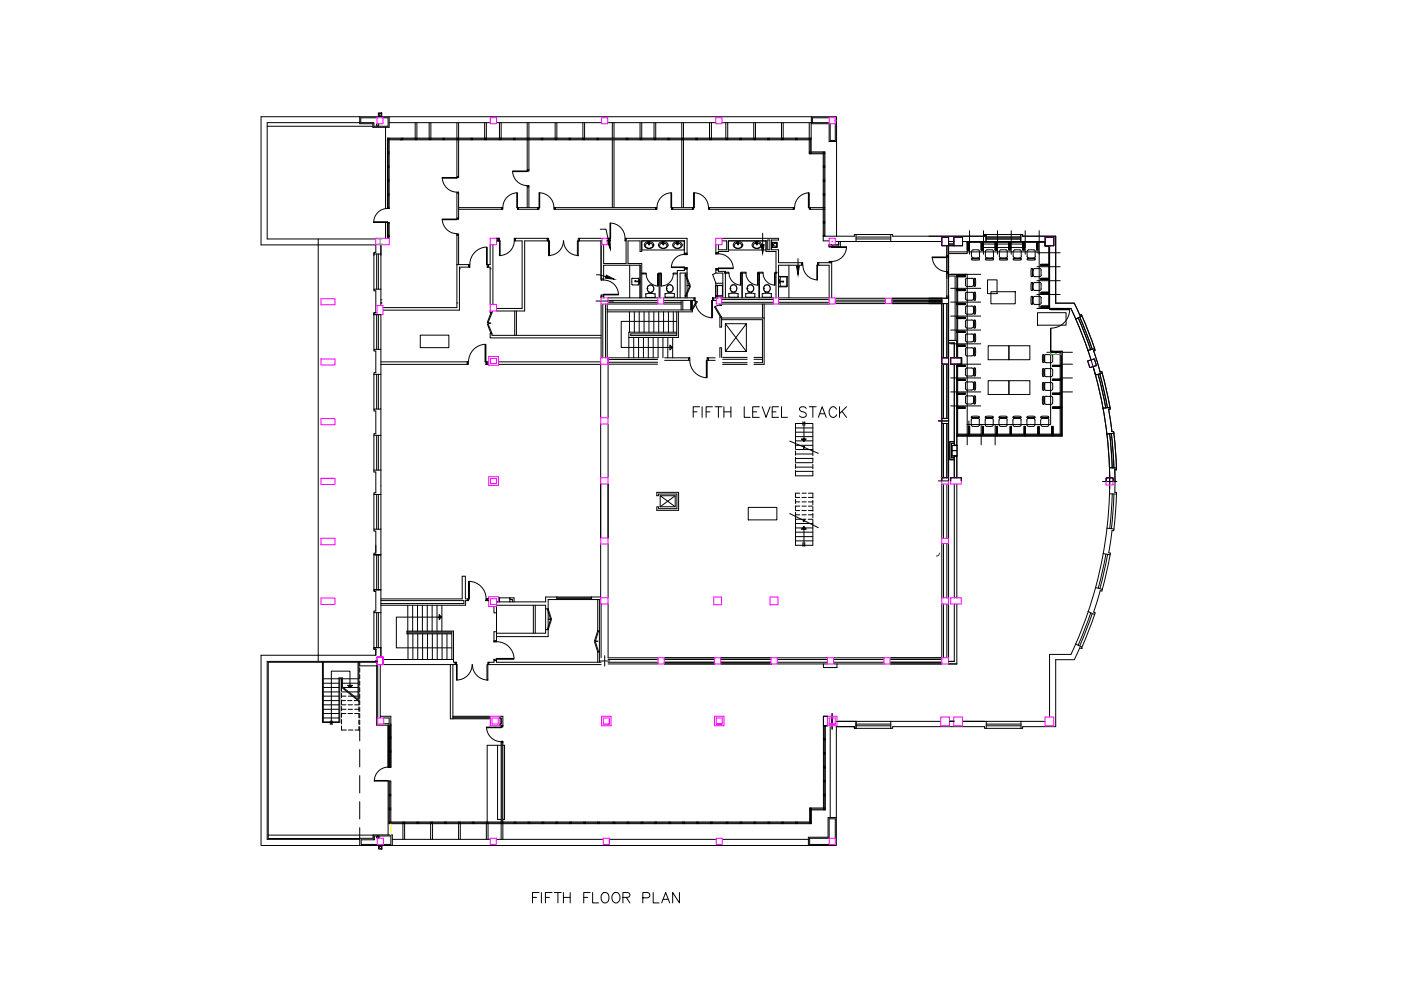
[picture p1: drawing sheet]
<svg xmlns="http://www.w3.org/2000/svg" width="420mm" height="297mm" viewBox="0 0 420 297" stroke-linecap="round" stroke-linejoin="round" font-family="sans-serif">
<!-- layer: 0 -->
<g fill="none" stroke="#000" stroke-width=".3">
<path d="M80.1 37.8h31.7M107.9 35h135.4M107.9 35h-29.6v38.4h34.4v2.2h-.6v.5h2.1M107.9 36.8h-27.8v34.8h32.6M107.9 35v2.1h3.9v1.1h4.9v-3.2M113.1 35.3h-4.9v1.5h3.9v1h4.3v-2.5h-1.5M113.5 33.8h1v1.1h-1zM115.6 38.2v24.3h1.1M116.7 36.8h30.4M124.5 36.8v5.1M125 36.8v5.1M128.7 36.8v5.1"/>
<path d="M129.2 36.8v5.1M137 36.8v16M137.5 36.8v16M145.3 36.8v5.1M145.9 36.8v5.1M148.9 36.8h31.5M149.8 36.8v5.1M150.3 36.8v5.1M158.1 36.8v14.1h.5v-14.1M166.5 36.8v5.1M167 36.8v5.1M174.8 36.8v5.1"/>
<path d="M175.3 36.8v5.1M182.2 36.8h32.5M183.6 36.8v4.6M184.1 36.8v4.6M192 36.8v5.1M192.5 36.8v5.1M196.1 36.8v5.1M196.7 36.8v5.1M204.5 36.8v25.4M205 36.8v25.4M212.8 36.8v5.1M213.4 36.8v5.1"/>
<path d="M216.5 36.8h26.8M217.7 36.8v5.1M218.2 36.8v5.1M226.1 36.8v5.1M226.6 36.8v5.1M234.4 36.8v5.1M234.9 36.8v5.1M242.7 36.8v9.3h4.7M243.3 35h7.6v7.4M243.3 37.1h5.4v5.3h2.2M243.3 35v11.1M248.7 35.3h-5.1v1.5h5.1"/>
<path d="M249 37.1v5h1.5v-5M116.2 41.7h127.1M116.2 41.9h127.1M116.2 58.6h.5M116.2 58.4h.5M116.2 58h.5M116.2 54.2h.5M116.2 54.4h.5M116.2 53.9h.5M116.2 50h.5M116.2 49.7h.5M116.2 50.2h.5"/>
<path d="M116.2 45.8h.5M116.2 45.5h.5M116.2 46.1h.5M116.5 41.4v21.1M116.7 41.4v21.1M120.1 41.9h.1M120.3 41.4v.5M120.6 41.4v.5M120.8 41.4v.5M124.8 41.4v.5M129 41.4v.5M132.6 53.2h4.4v.2h-4.4z"/>
<path d="M132.6 53.4a4.4 4.4 0 0 0 4.5 4.2M132.8 41.4v.5M133.1 41.4v.5M133.3 41.4v.5M137 57.6h.5v.3h-.5zM137 52.9h.5v.3h-.5zM137 57.9v7.4M137.3 41.4v.5M137.5 57.9v7.4M141.2 41.4v.5M141.5 41.4v.5M141.7 41.4v.5"/>
<path d="M145.6 41.4v.5M150 41.4v.5M153.7 51.2h4.4v.2h-4.4zM153.7 51.4a4.4 4.4 0 0 0 4.4 4.2M154 41.4v.5M154.2 41.4v.5M154.5 41.4v.5M155 57.8h.2v4.4h-.2zM155 57.8a4.4 4.4 0 0 0-4.2 4.4M158.1 55.7h.5v.3h-.5zM158.1 50.9h.5v.3h-.5zM158.4 41.4v.5"/>
<path d="M161.7 57.8h.2v4.4h-.2zM161.7 57.8a4.4 4.4 0 0 1 4.4 4.4M162.3 41.4v.5M162.6 41.4v.5M162.8 41.4v.5M166.7 41.4v.5M170.6 41.4v.5M170.9 41.4v.5M171.1 41.4v.5M175.1 41.4v.5M179 41.4v.5M179.3 41.4v.5"/>
<path d="M179.5 41.4v.5M183.6 41.9v20.3M184.1 41.9v20.3M187.8 41.4v.5M188 41.4v.5M188.3 41.4v.5M192.2 41.4v.5M196.4 41.4v.5M200.3 41.4v.5M200.5 41.4v.5M200.8 41.4v.5M201.2 57.8h.2v4.4h-.2z"/>
<path d="M201.2 57.8a4.4 4.4 0 0 0-4.2 4.4M204.7 41.4v.5M208 57.8h.2v4.4h-.2zM208.1 57.8a4.4 4.4 0 0 1 4.4 4.4M208.7 41.4v.5M208.9 41.4v.5M209.2 41.4v.5M213 41.4v.5M218 41.4v.5M221.9 41.4v.5M222.1 41.4v.5M222.4 41.4v.5"/>
<path d="M226.3 41.4v.5M230.2 41.4v.5M230.5 41.4v.5M230.8 41.4v.5M234.6 41.4v.5M238.6 41.4v.5M238.8 41.4v.5M239.1 41.4v.5M242.4 57.8h.3v4.4h-.3zM242.5 57.8a4.4 4.4 0 0 0-4.2 4.4M242.7 45.8h4.7M242.7 45.5h4.7v25.3"/>
<path d="M243 41.4v4.7M243.3 41.4h-127.1v21.1M246.9 45.5v26.7h1.8M246.9 58.6h.5M246.9 58.4h.5M246.9 58h.5M246.9 54.2h.5M246.9 54.4h.5M246.9 53.9h.5M246.9 50h.5M246.9 49.7h.5M246.9 50.2h.5"/>
<path d="M247.1 45.5v25.3M250.9 42.4v28.4M95.4 71.6v126.6M112.1 76v10.7M113 76.1v10.6M113.5 76.1v10.6M114.2 73.3v18.3M116.2 62.2h.5M116.2 70.9h.5M116.2 70.5h.5M116.2 66.9h.5M116.2 62.5h.5"/>
<path d="M116.2 62.5a4.2 4.2 0 0 0-4.1 4.1M116.5 66.7v4.7M116.7 66.7h-4.7v-.2h4.2v4.9M116.7 66.7h-1.1v4.7M116.7 66.7v4.7M132.6 65.7h4.4v.1h-4.4zM132.6 65.8a4.4 4.4 0 0 0 4.5 4.2M137 79.3h3.6v.8h-2.8v12.9h-22.9M137 65.3h.5v.4h-.5zM137.5 70.4h-.5h.5M137.5 70.4v-.3h-.5v22.1h-22.1M137.5 62.7h13v-.5v.5v-.5h.3v.5h-.3"/>
<path d="M137.5 70.4v8.9M137.5 62.2h13M140.6 79.3h.3v.8h-.3zM145.9 74a5.2 5.2 0 0 0-5 5.3M145.9 74.1h.2v5.2h-.2zM146.1 79.3h.4v.8h-.4zM147 73.3v6h-.5v.8h.5v11.1M147.8 73.3v17.9M148.9 71.4h.9v.8h-.9h.5v-.8zM149.4 71.4h.4v.8h-.4zM149.4 71.4v.8v-.8M149.8 72.2h.2v4.4h-.2z"/>
<path d="M154.2 72.2a4.4 4.4 0 0 1-4.4 4.4M154.2 71.4h.4v.8h-.4zM155.2 62.2h.3v.5v-.5v.5h-.3zM155.5 62.2h6.2v.5h-.4M155.5 62.7h5.8M158.1 62.2v-6.2h.5v6.2M161.3 62.7v-.5v.5M164.1 71.4v.8v-.8M164.1 71.4h.4v.8h-7.2v21h-8.4M164.1 71.4h-9.5v.8h2v20.3h-7.7M164.5 72.2h.3v4.4h-.3zM164.6 76.6a4.4 4.4 0 0 0 4.4-4.4 4.5 4.5 0 0 0 4.4 4.4"/>
<path d="M166.4 62.7v-.5v.5M166.4 62.7h-.3v-.5h30.9v.5h-.3M166.4 62.7h30.3M173.2 72.2h.2v4.4h-.2zM173.8 71.4v.8v-.8M173.8 71.4h-.4v.8h7.1M173.8 71.4h6.7M180 68.7h1.7l.8 3.4M180.3 72.2v11.4M182.1 72.2h.5M182.1 71.4h.5M182.6 71.4h.3v.8h-.3z"/>
<path d="M182.9 66.9h.2v4.5h-.2zM183 66.9a4.5 4.5 0 0 1 4.4 4.5M187.4 71.4h.4v.8h-.4zM188.8 79.5l.1 9.8M190.1 72.3h.1M191.9 79.4l.1 .2M192.5 72.2h12.7v2.7h-12.7zM193.5 72.8a1.44 1.44 0 0 1 1.6-.4 1.44 1.44 0 0 1 .9 1.4 1.44 1.44 0 0 1-1.6 .7 1.44 1.44 0 0 1-1.1-1.4zM194.1 73h.4M194.2 72.9a.79 .79 0 0 0-.6 1 .79 .79 0 0 0 1.1 .5 .79 .79 0 0 0 1-.7 .79 .79 0 0 0-1-.7M194.5 72.8l-.3-.2h.7l-.2 .2M194.5 73.2v-.6h.2v.6"/>
<path d="M194.5 73.1h.3M194.5 73.2l.3 .1zM196.7 62.7v-.5v.5M197.8 72.8a1.44 1.44 0 0 1 1.5-.4 1.44 1.44 0 0 1 1 1.4 1.44 1.44 0 0 1-1.7 .7 1.44 1.44 0 0 1-1-1.4zM198.7 72.8l-.2-.2h.7l-.2 .2M198.7 73.2v-.6h.3v.6M198.8 73.1h.2M198.8 73.2l.3 .1zM198.9 73h.5M199.4 72.9a.79 .79 0 0 1 .6 1 .79 .79 0 0 1-1.1 .5 .77 .77 0 0 1-1.1-.6 .77 .77 0 0 1 .9-.8M201.4 62.2h.3v.5h-.3zM201.7 62.2h6.3v.5h-.3v-.5v.5h-6z"/>
<path d="M202 72.8a1.44 1.44 0 0 1 1.6-.4 1.44 1.44 0 0 1 .9 1.4 1.44 1.44 0 0 1-1.6 .7 1.44 1.44 0 0 1-1.1-1.4zM203 72.8l-.3-.2h.7l-.1 .2M203 73a.78 .78 0 0 0-1 .8 .78 .78 0 0 0 1.2 .6 .78 .78 0 0 0 1-.6 .78 .78 0 0 0-.9-.8M203 73.2v-.6h.3v.6M203 73.1h.3M203 73.2l.3 .1zM205.2 75.9h.9v.4h-.9zM205.2 72.2h-12.7v3.2h-.5v-3.2h-3.7v6.8h4.2v10.3M205.2 72.2v3.7h.9v-4.5h-18.3v7.6h-6.8v-5.7M205.3 76.3a3.9 3.9 0 0 0-3.9 3.9M212.8 62.7v-.5v.5M212.8 62.7h-.3v-.5h25.7v.5h-.3"/>
<path d="M212.8 62.7h25.1M214.7 75.8h.7v.3h-.7zM215.5 76.1a4.4 4.4 0 0 1 4.4 4.2M216.5 71.4h17v.5h-2.1v3h2.1v3.8h6.9M216.5 72.2h1.4v2.7h-2.5v-1.6M218.4 72.2h11.3v2.7h-11.3zM220.2 72.8a1.44 1.44 0 0 1 1.5-.4 1.44 1.44 0 0 1 1 1.4 1.44 1.44 0 0 1-1.6 .7 1.44 1.44 0 0 1-1.1-1.4zM221.2 72.8l-.3-.2h.7l-.2 .2M221.2 73.2v-.6h.2v.6M221.2 73.1h.3M221.2 73.2l.3 .1zM221.4 73h.3"/>
<path d="M221.8 72.9a.79 .79 0 0 1 .6 1 .79 .79 0 0 1-1.1 .5 .77 .77 0 0 1-1.1-.6 .77 .77 0 0 1 1-.8M225.8 72.8a1.44 1.44 0 0 1 1.6-.4 1.44 1.44 0 0 1 .9 1.4 1.44 1.44 0 0 1-1.6 .7 1.44 1.44 0 0 1-1.1-1.4zM226.4 73h.4M226.5 72.9a.79 .79 0 0 0-.6 1 .79 .79 0 0 0 1.1 .5 .79 .79 0 0 0 1-.5 .79 .79 0 0 0-.5-1M226.8 72.8l-.2-.2h.7l-.3 .2M226.8 73.2v-.6h.2v.6M226.8 73.1h.3M226.9 73.2l.2 .1zM227 73h.4M228.7 69.9v3.4M229.7 72.2h-11.3v3.2h-3v.4h-.7v-2.5M229.7 72.2v3.2h3v6.2"/>
<path d="M230.2 71.9h.7v3h-.7zM231.5 72.6h1.6v1.6h-1.6zM231.6 72.8h1.3v1.2h-1.3zM231.9 73.6l.9 .3M232.6 72.8l-.7 .4M232.7 72.8l.1 .2zM236.6 79.5v9.8M237.9 62.7v-.5v.5M239.3 77.5v2.3M240.4 78.7h.3v.8h-.3zM240.4 79.5h-6.9v9.8h15.2v-9.8h-3.2M240.8 79.5a4.4 4.4 0 0 0 4.2 4.4"/>
<path d="M243 62.7v-.5v.5M243 62.7h4.4M245 79.5h.2v4.4h-.2zM245.2 78.7h.3v.8h-.3zM245.5 78.7h3.9v10.6M246.9 70.8h9.3v-.5h.5v2.1M246.9 70.5h.5M246.9 66.9h.5M246.9 66.7h.5M246.9 66.4h.5M247.4 62.2h-4.7v.5h.3M248.7 78.4h.7v.3h-.7z"/>
<path d="M248.7 73.6h.7v.4h-.7zM248.7 73.3v.3M250.5 72.4h16.6M251.5 72.4v1h-2.1M252 72.4v1.6h-2.6h4.5v.2h-4.5v-.9M253.9 73.9a4.4 4.4 0 0 1-4.4 4.5M256.7 71.6h10.4M256.7 70.3h10.4M256.7 71.1h10.4M279.6 77.2a4.4 4.4 0 0 0 4.4 4.2M282.4 71.1h2.1v2.6h-2.1zM284 76.6h.5v.4h-.5z"/>
<path d="M284 77h-4.5v.2h4.5M284.5 73.7v2.9h-.5v-2.9v15.7M284.5 73.7v15.7M284.5 72.4h1.6M284.5 73.7h4.2v-2.6h-2.6v2.6M284.5 73.2h1.6M288.7 72.4h7v-2.1h10.4h-10.4v2.1zM290.1 72.4v3.6h-5.6M290.1 72.6h23.3v1.2h1.1M290.1 72.4v2.6zM290.4 72.4v2.6zM290.8 69.2v7"/>
<path d="M291.3 75.4v1.4M291.3 77.6v.2M291.4 77.8l1.4 .2 .9-.2M291.4 77.6l.2-.2h2l.1 .4M291.4 76.8l.5 .5M291.6 77.5h2M291.8 77.3h1.5M291.8 74.9l1.8 .1 .2 .4M291.9 74.9l-.5 .5M293.7 75.4v1.4M293.8 76.8l-.5 .5M294.2 72.4l.1 2.6z"/>
<path d="M294.4 73.2h13.1v1h-13.1zM294.5 72.4l.1 2.6zM295 69.2v7M295.5 77.8l.3-.4h1.9l.2 .4M295.5 70.3v.5M295.5 76.8l.5 .5M295.6 77.8l1.4 .2 .9-.2M295.7 70.3h-.5v.5h-27.5v-.5h-.6v2.1h15.3h-3.8M295.7 71.6h10.4M295.7 72.4h17.7M295.7 71.1h10.4M295.8 77.5h1.9"/>
<path d="M296 77.3h1.5M297.9 75.4v1.4M298 75.4l-.1-.2a2.56 2.56 0 0 0-2.3 0l-.1 1.6M298 76.8l-.5 .5M298.4 72.4l.1 2.6zM298.7 72.4l.1 2.6zM299.1 69.2v7M299.7 76.8l.5 .5M299.8 77.8l1.4 .2 .9-.2M300 77.5h1.9M300.2 77.3h1.5M301.6 74.9l.5 .5"/>
<path d="M301.7 74.9l-1.8 .1-.2 .4v1.4M302.1 75.4v1.4M302.1 77.6v.2M302.1 76.8l-.5 .5M302.1 77.6l-.2-.2h-1.9l-.3 .4M302.6 72.4v2.6zM302.9 72.4l.1 2.6zM303.3 69.2v7M303.8 77.8l.3-.4h2l.2 .4M303.9 77.8l1.4 .2 1-.2M303.9 76.8l.5 .5M304.1 77.5h2"/>
<path d="M304.3 77.3h1.5M304.3 74.9l1.8 .1 .2 .4M304.4 74.9l-.4 .3-.2 1.6M306.1 72.4v-2.1h.6v.5h9.9v20.1h5.5M306.3 75.4v1.4M306.3 76.8l-.5 .5M306.7 72.4l.1 2.6zM307 72.4l.1 2.6zM307.5 69.2v7M308 77.6v.2M308 76.8l.5 .5M308.1 77.8l1.4 .2 .9-.2"/>
<path d="M308.1 77.6l.2-.2h2l.1 .4M308.3 77.5h2M308.5 77.3h1.5M310.4 75.4v1.4M310.5 75.4l-.1-.2a2.56 2.56 0 0 0-2.3 0l-.1 1.6M310.5 76.8l-.5 .5M310.9 72.4l.1 2.6zM311 75.8h6.9M311 79.9h6.9M311.2 72.4l.1 2.6zM311.7 69.2v7M312.2 79.2l2.6 .1z"/>
<path d="M312.2 79.5l2.6 .1zM313.4 71.1h2.6v2.6h-2.6zM314.5 73.7v18.8h-2.8v-17h-27.2M314.8 73.7v18.8M112.1 94.3h2.1v10.4M112.1 94.3v10.4M113 94.3v10.4M113.5 94.3v10.4M114.2 86.7h-2.1v.5h.6v6.5h-.6v.6M114.2 90.8h.1M114.2 89.9h.1M137 90.8h.1"/>
<path d="M137.8 80.6h.1M146.2 97.2l1 2.8M146.2 96.6l1 .3-1 .2M146.4 97.1l1.2 2.9M147 93.2v.5h.6v-.5M147 80.6h.1M147.2 93.7l-1 2.9M147.6 93.7l-1.2 3M154.4 93.2v7.3M154.9 93.2v7.3M178.7 90.2h5.3M178.9 82.4h.8l2 .5"/>
<path d="M180.3 88.4h.7v.9v-.5h-.7v.5zM180.3 83.6h.7v.3h-.7zM180.3 91.1v16.2M180.8 91.1v16.2M181 88.2h4.5v.2h-4.5zM181 83.6v-4.1h11v9.8M181.1 83.9a4.4 4.4 0 0 1 4.4 4.2M181.6 91.1v16.2M182.1 91.1v16.2h15.1M182.4 90h14.9M182.4 89.3h14.9M182.4 91.1h14.9"/>
<path d="M182.4 90.6h14.9M188.8 93.5v6.1M189.5 83.5v1.8M189.5 85.2l.2 .1M189.6 83.4h1.8M189.6 85.4h1.8M189.7 83.4l-.2 .1M190.2 93.5v6.1M191 84.3h.8v.2h-.8zM191.5 83.4l.1 .1M191.6 84.5l-.1 .8M191.6 83.5v.8"/>
<path d="M191.6 84.3v-.5h.2v1.2h-.2v-.5M191.7 93.5v6.1M192 89.1l-.1 .2M192.5 81.9h1.3v.2h-1.3M193.2 93.5v6.1M193.7 89l.1 .1M193.7 89.2h2.7M193.8 88l-.1 1M193.8 82.1a3.7 3.7 0 0 0 3.5 3.6M194 86.6h.1M194.4 87.4l.1 .1M194.4 85.8a1.17 1.17 0 0 0 0 1.5"/>
<path d="M194.5 85.6l-.1 .1M194.6 87.4l.1 .1M194.6 87.6v.3M194.6 93.5v6.1M194.7 87.5l.2 .1M194.9 87.7l.6-.2-.1 .4M194.9 85.4a1.09 1.09 0 0 1 1.1 .6 1.09 1.09 0 0 1-.2 1.3M194.9 85.4l-.3 .2M195.6 87.4l-.1 .1M195.8 87.4l-.2 .1M196.1 93.5v6.1M196.4 88l-2.7 .1"/>
<path d="M196.5 88.1v.9M196.5 89l-.1 .1M197.2 82.1h.2v3.6h-.2zM197.4 81.9h.8v.2h-.8zM197.5 93.5v6.1M197.7 82.1v7.2M197.9 82.1v7.2M198.2 82.1l.2 3.6zM199 93.5v6.1M199 90h9.1M199 89.3h9.1M199 91.1h5.3"/>
<path d="M199 90.6h5.3M199.5 88.9l.1 .1M199.5 88h2.6M199.5 89.1h2.6M199.5 87.9l-.1 1.1M199.8 86.5h.1M200.1 87.3l.2 .1M200.2 85.7a1.17 1.17 0 0 0 0 1.5M200.3 85.5l-.2 .1M200.3 87.4l1 .1M200.4 87.5v.4M200.5 93.5v6.1"/>
<path d="M200.5 85.4l-.2 .1M201.2 87.5v.4M201.2 85.4l.2 .1M201.3 85.4h-.8M201.4 80h3.8v.2h-3.8zM201.4 87.4l-.2 .1M201.4 85.5l.2 .1M201.6 87.3l-.2 .1M201.6 85.7l.2 .3M201.8 86v.9M201.8 86.9l-.2 .3M201.9 93.5v6.1"/>
<path d="M201.9 82.1a3.7 3.7 0 0 1-3.6 3.6M202.2 88h.1M202.2 88.9l-.1 .1M202.2 88.1v.9M202.9 96.3h-16.6v7.8h15.4l-.8 .8v-1.5l.8 .7M202.9 93.5v7.1h-13.7v-.5h13.7M202.9 99.6h-14.3v7.7M203.1 81.9h-1.2v.2h1.2M203.1 89.3v-8.2h2.1v-.5h.9v8.7M203.4 93.5v7.7h-14.8M204.3 90v2.9M204.8 90v2.9"/>
<path d="M205.2 80.2h.9v.4h-.9zM205.5 81.9v.5h.6M205.8 82.4l1.1 3.1M206.1 88.7h-.6v.6M206.1 81.9h-2.1v7.4M206.7 85.6l-1.2-3.2v6.3l1.3-2.8M207 86l-1.2 2.7M207 85.5l-1 .1 1.1 .4M207.1 90v2.9M207.4 90v2.9M207.6 90v3.5h-25.5M207.7 90.1l1.4 .4-1.5 2.4h-25.5"/>
<path d="M208.1 89.3h.4v.7h-.4zM208.5 90a5.2 5.2 0 0 0 4.9 5.2M208.8 90.4l-1.5 2.5M213.4 90h.3v5.2h-.3zM213.7 89.3h.4v.7h-.4zM214.1 90h.7M214.1 89.3h.7M214.5 91.9l1.9 3.2M214.6 85.6h2.1v3.1h-2.1M214.7 80.5h.7v.4h-.7zM214.7 81v.9l-1 .4 1 2.6M214.7 84.9v4.4"/>
<path d="M214.7 81.9h2.1v7.4M214.7 88.8h.5M214.7 85.5h2.1M214.7 84.9h2.1M214.7 80.9h.7M215.2 85.5v3.8M215.4 80.3h4.5v.2h-4.5zM215.4 81v.3h2.1v.3M215.9 91.1v.3h.5v-.3v.3h-.5zM215.9 95.1h.5v2.9h-.5zM216.4 89.3h15.6M216.4 91.1h15.6"/>
<path d="M216.4 90.6h15.6M216.4 95.8h12.3v12.9h-2.6M216.4 95.3h12.8M216.4 89.8h15.6M216.4 91.4l-1.3 .2-.8 .4 1.8 3.1M217.3 81.6h1.3v.3h-1.3zM217.5 97v8.3l6.3-8.3v8.3M217.5 81.9h.1M217.5 97l6.3 8.3M217.5 97h6.3M217.5 81.9v7.4M218.6 81.8a3.7 3.7 0 0 0 3.5 3.7"/>
<path d="M218.6 89.1h2.7M218.6 88.9l.1 .1M218.7 87.9l-.1 1.1M218.9 86.5h.1M219.3 85.7a1.17 1.17 0 0 0 0 1.5M219.3 87.3l.2 .1M219.5 85.5l-.2 .1M219.5 87.4l.3 .1M219.5 87.5v.4M219.6 85.4l-.1 .1M219.8 85.4h.6M219.8 85.4h-.2"/>
<path d="M220.4 85.4l.1 .1M220.4 87.5v.4M220.5 87.4l-.7 .1M220.6 85.5l.1 .1M220.7 85.7a1.17 1.17 0 0 1 0 1.5M220.7 87.3l-.1 .1M221.3 88h-2.7M221.4 88.1l-.1 .9 .1-.1M222.2 81.6v3.9h-.1v-3.6h1.6v-.3zM222.5 81.9v7.4M222.6 81.9v7.4M223.6 88.9l.1 .1"/>
<path d="M223.7 88h2.6M223.7 89.1h2.6M223.7 81.8a3.7 3.7 0 0 0 3.5 3.7M223.7 87.9l-.1 1.1M224 86.5h.1M224 86.2v.5M224.1 86.7l.3 .5M224.3 87.3l.2 .1M224.4 85.7l-.3 .5M224.5 85.5l-.2 .1M224.5 87.4l.8 .1M224.6 87.5v.4"/>
<path d="M224.7 85.4l-.2 .1M225.3 85.4h.1M225.3 85.4h-.6M225.4 87.5v.4M225.4 85.4l.2 .1M225.4 87.5h-.1M225.6 87.4l-.2 .1M225.6 85.5l.1 .1M225.7 87.3l-.1 .1M225.8 85.7l.1 .2M225.8 85.8l.1 .2M225.9 87l-.1 .2"/>
<path d="M225.9 86.9l-.1 .2M226 86v.9M226.4 88h.1M226.4 88.1l-.1 .9 .1-.1M227.3 81.6l-.1 3.9v-3.6h1.6v-.3zM227.6 81.9v7.4M227.8 81.9v7.4M228.6 88.9l.1 .1M228.7 88h2.6M228.7 89.1h2.6M228.7 91.1v4.2M228.7 87.9l-.1 1.1"/>
<path d="M228.8 81.8a3.7 3.7 0 0 0 3.5 3.7M229 86.5h.1M229 86.2v.5M229.1 86.7l.2 .5M229.2 91.1v18.1h-3.1M229.3 87.3l.1 .1M229.3 85.7l-.2 .5M229.4 85.5l-.1 .1M229.5 87.4l.9 .1M229.5 87.5v.4M229.7 85.4l-.2 .1M230.4 87.5v.4"/>
<path d="M230.4 85.4l.2 .1M230.4 85.4h-.8M230.6 87.4l-.2 .1M230.6 85.5l.1 .1M230.7 87.3l-.1 .1M230.7 85.7l.1 .2M230.8 85.8l.1 .2M230.8 87l-.1 .2M230.9 86.9l-.1 .2M230.9 86v.9M231.3 88h.1M231.3 88.1v.9l.1-.1"/>
<path d="M232.3 81.9h.2v3.6h-.2zM232.5 81.6h.5v.3h-.5zM232.7 81.9v7.4M233.5 91.1h15.2M233.5 90.6h15.2M233.5 89.8h15.2M233.5 85.8l.2 .1M233.6 83.9v.9h.2v-.3M233.6 86h2.4M233.6 82.9h2.4M233.6 82.8l-.1 .1M233.8 83.9h-.2h.2v.4"/>
<path d="M234 83.1v1.2M234 84.5v1.2M234 85.6l.1 .2M234.1 85.8h1.7M234.4 84.3h-.8l.8 .2M234.5 84.3v.2M235.8 83l-1.8 .1M235.9 82.9l.1 .2M236 85.6l-.1 .1M236 83.1v2.6M236 82.8l.1 .2M236.1 83l-.1 2.9"/>
<path d="M250.5 89.4h15M250.5 90h15M250.5 90.5h15M250.5 91h15M267.5 91h14.9v16.3M267.5 89.4h17M267.5 90h14.9M267.5 90.5h14.9M282.4 89.4v1.6h2.1v-1.6M282.9 91v16.3M284 81.9h.5v-.5h-.5v.5h.5M284 91v16.3"/>
<path d="M284.5 89.4h.1M284.5 91v16.3M284.5 82.2h9.6M284.5 82.7h1.9v19.3M285.1 98.9h9M285.1 94.7h9M285.1 90.6h9M285.1 86.4h9M286.9 99.3h2.7zM286.9 99.6h2.7zM286.9 95.1l2.7 .1zM286.9 95.4l2.7 .1z"/>
<path d="M286.9 90.9l2.7 .1zM286.9 91.2l2.7 .1zM286.9 86.7l2.7 .1zM286.9 87.1h2.7zM286.9 82.5l2.7 .2zM286.9 82.9l2.7 .1zM286.9 82.2v25.1M287.2 82.2v25.1M289.5 97.8l.5 .5M289.5 93.7l.5 .5h1.4l.6-.5M289.5 85.4l.5 .5h1.4l.6-.5M289.6 96.4v1.5"/>
<path d="M289.6 92.2v1.5M289.6 83.9v1.4M289.6 88.1v1.4M290 83.4h1.4M290 98.4h1.4M290 95.9h1.4M290 91.8h1.4M290 87.6h1.4M290 95.9l-.5 .5M290 91.7l-.5 .5M290 83.4l-.5 .5M290 87.6l-.5 .4"/>
<path d="M290.1 82.2v51.1M291.4 95.9l.6 .5M291.4 91.7l.6 .5M291.4 83.4l.6 .5M291.4 87.6l.6 .4M291.9 96.4v1.7l-.5 .2M291.9 92.2v1.5M291.9 83.9v1.4M291.9 88.1v1.4l-.2 .4-1.7 .1-.5-.5M292 87.8v2l.3 .2M292.1 96.1v2M292.1 91.9v2"/>
<path d="M292.1 83.6v2M292.1 87.8v2M292.2 98.4h.1M292.2 94.2h.1M292.2 85.9h.1M292.2 87.6h.1M292.2 87.6l-.2 .1M292.3 95.9l-.3 .2v2l.2 .2M292.3 91.8l-.3 .1v2l.2 .2M292.3 83.4l-.3 .2v2l.2 .2M292.4 95.9l.1 .2M292.4 91.8l.2 .9-.2 1.4"/>
<path d="M292.4 83.4l.2 .6-.1 1.7M292.4 87.6l.1 .1M292.5 96.1l.1 1.7-.2 .5M292.5 87.8l.1 1.6-.2 .6M292.5 85.7l-.1 .1M296.2 83.9h2.8v4.1h-2.8zM297.2 87.4h7.3v3.7h-7.3zM309.2 82.7l.2 .2M309.4 80.5l.4 .2v2l-.2 .2M309.4 88.8l.4 .2v2l-.2 .2M309.4 84.7l.4 .2v2l-.4 .2M309.4 82.9h.2"/>
<path d="M309.4 91.2h.2M309.4 80.5l-.2 .6 .1 1.6M309.4 88.8l-.2 1 .2 1.4M309.4 84.7l-.2 1 .2 1.4M309.6 80.7v2M309.6 89v2M309.6 84.9v2M309.8 89.3l.5-.5 1.7 .1 .3 .4M309.9 81v1.4M309.9 89.3v1.4M309.9 85.2v1.4M310.3 80.5h1.4"/>
<path d="M310.3 84.7h1.4M310.3 80.5l-.5 .4M310.3 84.6l-.5 .5M311 92.5l10.2-.1 2.6 6 2.5 6.6M311 88.3h6.9M311 84.1h6.9M311.1 93.7h8.6v3.8h-8.6zM311.7 80.5l.6 .4M311.7 84.6l.6 .5M312.2 87.9h2.6zM312.2 87.6h2.6zM312.2 83.4l2.6 .1z"/>
<path d="M312.2 83.7l2.6 .1zM312.2 91.7l2.6 .1zM312.2 92l2.6 .1zM312.2 81v1.4M312.2 89.3v1.4M312.2 85.2v1.4M312.3 82.5l-.6 .4h-1.6l-.3-.4M312.3 90.8l-.6 .4h-1.6l-.3-.4M312.3 86.6l-.6 .5-1.6-.1-.3-.4M314.8 92.6l.3 .2zM314.8 92.5h.3v.3h-.3zM315.1 98.4v6.9z"/>
<path d="M315.1 92.8h5.7zM320.8 92.7a5.6 5.6 0 0 1-5.6 5.7M322.2 90.9l1.6 3.6 .4-.2M323.4 95.2l3.7 9.6M323.8 95l3.8 9.7M324.2 94.3l.2 .5M324.5 94.7l-1.9 .9M324.5 94.7l3.9 10.2M112.1 112.2h2.1v10.4h-2.1v.6h.6v6.8h-.6v.5h2.1M112.1 112.2v10.4M113 112.2v10.4M113.5 112.2v10.4"/>
<path d="M114.2 109.2v-4.5h-2.1v.5h.6v6.5h-.6v.5M114.2 108.5h26.3v.7h-.4M114.2 109.2h25.9M114.2 109.2v3M126 100.5h8.6v3.7h-8.6zM140.1 109.2v-.7v.7M145.5 103.3h.2v5.2h-.2zM145.5 103.2a5.2 5.2 0 0 0-5 5.2M145.7 108.5h.3v.7h-.3zM146.6 108.5h-.6v.7h.6M149.5 108.5h30.6M149.5 109.2h30.6"/>
<path d="M180.1 109.2v16M180.3 100.5h-32.7v-.5h-.6v1.3h33.3M182.1 109.2h15.1M182.4 109.2v16M182.4 107.8h14.8M182.4 108.6h14.8M190 101.2v6.1M191.5 101.2v6.1M193 101.2v6.1M194.4 101.2v6.1M195.9 101.2v6.1M197.4 101.2v6.1"/>
<path d="M198.8 101.2v6.1M199.3 108h7.2M199.3 107.3h7.2M200.3 101.2v6.1M201.7 101.2v6.1M206.5 107.3h.4v.7h-.4zM206.9 108a5.2 5.2 0 0 0 5 5.2M211.8 108h.3v5.2h-.3zM212.1 107.3h.4v.7h-.4zM212.5 108h2M212.5 107.3h2M215.9 107.1v-2.8h.5v2.8"/>
<path d="M216.7 109.2h7.4M216.7 108.7h7.4M216.7 107.7h7.4M216.7 107.1h7.4M217.5 105.3h6.3M226.1 107.7h2.6M226.1 107.1h2.6M282.4 107.3v1.9h2.1v-1.9M282.4 109.2v34M282.4 107.3h2.1M282.9 109.2v16.2M284 109.2v16.2"/>
<path d="M284.5 109.2v34M284.5 102.8h1.7v4.5M284.5 102h2.4M285.1 117.5h9M285.1 113.3h9M285.1 103.1h9M286.2 109.2v24.3h.7v-24.3M286.9 117.8l2.7 .1zM286.9 118.1l2.7 .1zM286.9 113.6l2.7 .1zM286.9 113.9l2.7 .1zM286.9 109.5h2.7z"/>
<path d="M286.9 109.7l2.7 .2zM286.9 103.4l2.7 .1zM286.9 103.7l2.7 .1zM287.2 107.2h1.2v2h-1.2M288.3 109.2v-1.9h-3.2v1.9h9M289.5 102l.5 .5h1.4l.6-.5M289.6 100.5v1.5M289.6 104.7v1.5M289.6 110.7v1.5M289.6 114.9v1.5M289.6 119.1v1.5M290 104.3h1.4"/>
<path d="M290 100.1h1.4M290 114.5h1.4M290 118.7h1.4M290 100.1l-.5 .5M290 104.2l-.5 .5M290 114.4l-.5 .5M290 118.6l-.5 .5M291.4 100.1l.5 .2v1.7M291.4 104.2l.6 .5M291.4 114.4l.3 .1a2.56 2.56 0 0 1 0 2.3l-1.7 .1-.5-.5M291.4 118.6l.6 .5M291.9 104.7v1.5l-.2 .4-1.7 .1-.5-.5"/>
<path d="M291.9 110.7v1.5l-.2 .4-1.7 .1-.5-.5M291.9 119.1v1.7l-.5 .2M292 110.8l-.6-.5h-1.4l-.5 .5M292 114.7v2l.2 .1M292.1 100.3v1.9M292.1 104.5v1.9M292.1 110.5v2M292.1 114.7v2M292.1 118.9v1.9M292.2 102.5h.1M292.2 100.1h.1M292.2 106.7h.1"/>
<path d="M292.2 112.7h.1M292.2 116.9h.1M292.2 100.1l-.2 .2v1.9l.2 .2M292.3 104.3l-.3 .2v1.9l.2 .2M292.3 110.3l-.3 .2v2l.2 .1M292.3 114.5l-.3 .2M292.3 118.7l-.3 .2v1.9l.2 .2M292.4 100.1l.2 .9-.2 1.4M292.4 104.3l.2 .9-.2 1.4M292.4 110.3l.2 1-.2 1.3M292.4 114.5l.2 1-.2 1.3M292.4 118.7l.2 .5-.1 1.7"/>
<path d="M296.3 103.6h6.3v4.2h-6.3zM296.3 114.1h6.3v4.1h-6.3zM302.6 103.6h6.3v4.2h-6.3zM302.6 114.1h6.3v4.1h-6.3zM312.7 114.7l-.1 1.7 .3 .6M312.9 108.7h.1M312.9 112.9h.1M312.9 114.7h.1M312.9 117h.1M312.9 114.6l-.2 .2M313 114.6l.2 .2M313.1 106.5v2"/>
<path d="M313.1 110.7v2M313.1 114.8v2M313.1 119v2M313.2 106.5l-.3-.2a2.51 2.51 0 0 0 0 2.3M313.2 108.5l-.2 .1M313.2 110.7l-.3-.2a2.51 2.51 0 0 0 0 2.3M313.2 112.7l-.2 .1M313.2 116.8l-.2 .2M313.2 119l-.3-.2a2.51 2.51 0 0 0 0 2.4M313.2 108.2l.3 .4 1.6 .1M313.2 112.4l.3 .4 1.6 .1M313.2 116.6l.3 .4h1.6"/>
<path d="M313.2 106.5v2M313.2 110.7v2M313.2 114.8v2M313.2 119v2M313.3 106.7v1.5M313.3 110.9v1.5M313.3 115.1v1.4M313.3 119.3v1.4M313.7 106.3h1.4M313.7 110.5h1.4M313.7 114.7h1.4M313.7 118.8h1.4"/>
<path d="M313.8 106.2l-.6 .5M313.8 110.4l-.6 .5M313.8 114.6l-.6 .5M313.8 118.7l-.6 .5M313.9 105.6h7.7M315.1 105.3h.7v.3h-.7zM315.1 105.6v21.7h-25M315.1 105.7h2.8M315.2 106.2l.5 .5M315.2 110.4l.5 .5M315.2 114.6l.5 .5M315.2 118.7l.5 .5"/>
<path d="M315.6 117.8l2.3 .1zM315.6 118.1l2.3 .1zM315.6 113.6l2.3 .1zM315.6 113.9l2.3 .1zM315.6 109.5h2.3zM315.6 109.7l2.3 .2zM315.7 106.7v1.5M315.7 110.9v1.5M315.7 115.1v1.4M315.7 119.3v1.4M315.7 108.2l-.5 .5M315.7 112.4l-.5 .5"/>
<path d="M315.7 116.6l-.5 .4M315.8 105.3h2.5M317.6 117.9h.3v.2h-.3zM317.6 113.7h.3v.2h-.3zM317.6 109.5h.3v.2h-.3zM317.7 117.9l.2 .1zM317.7 113.7h.2v.2h-.2zM317.7 109.6l.2 .1zM317.9 105.6v24.5h-30.7v-20.9M318.3 113.7h.2v.2h-.2zM318.3 105.3h.2v.3h-.2zM318.3 109.2h3.3"/>
<path d="M318.3 117.5h3.3M318.3 113.3h3.3M318.5 105.3h-3.4v.3h3.2v24.8h-31.4M318.5 105.3v25.4M326.2 108.2l2-.6 .6 2-2 .6zM326.3 105l2.2 7.4M326.3 105l.9 2.9M327.8 109.9l.7 2.5M328 105.1l1.9 6.4M328.2 104.5l-1.9 .5M328.4 105l-.4 .2M328.5 112.4l2.3 9.9"/>
<path d="M329.3 112.2l2.3 10M329.8 112.1l2.3 10.1M330.4 111.4l-.5 .1M330.4 111.4l.2 .5M330.6 111.9l2.4 10.7M330.6 111.9l2.3 10M330.6 111.9l-2.1 .5M112.1 130.5v11h.6v6.2h-.6v.5h2.1M113 130.5v10.4M113.5 130.5v10.4M114.2 122.6v74.4M180.1 127.1v16.1"/>
<path d="M182.4 127.1v16.1M207.9 123.4h1.1M209.8 121.9h-1.9v3.2M210.6 121.9v3.2M211.8 123.4h1.1M213.7 121.9h-1.9v3.2M214.4 121.9h2.1M215.4 121.9v3.2M217.1 123.4h2.1M217.1 121.9v3.2M219.2 121.9v3.2M223.2 121.9v3.2h1.8"/>
<path d="M225.7 123.4h1.2M227.7 121.9h-2v3.2h2M228.6 121.9l1.1 3.2 1.2-3.2M231.6 123.4h1.1M233.5 121.9h-1.9v3.2h1.9M234.4 121.9v3.2h1.7M236.8 132.2l4.1 1.7 .4-.2-.3 .7 .4-.2 4 1.7M238.6 134.5v-7.6h5.2v9.7M238.6 133.5h5.2M238.6 135.2v1.3M238.6 137.1v1.3M238.6 139.1v1.3"/>
<path d="M238.6 128.3h5.2M238.6 129.5h5.2M238.6 130.9h5.2M238.6 132.1h5.2M238.6 134.7h5.2M238.6 136.1h5.2M238.6 137.4h5.2M238.6 138.7h5.2M240.8 126.4v1.1M241.1 126.5v5.8l-.8-.7h1.5l-.7 .7M241.4 126.4v1.1M241.8 122.4a1.1 1.1 0 0 0-1.1-.5 1.1 1.1 0 0 0-.9 .8l.2 .4 1.2 .5a.78 .78 0 0 1 .3 1.3 1.33 1.33 0 0 1-1.7-.2"/>
<path d="M242.7 121.9h2.1M243.8 121.9v3.2M243.8 137.3v1.3M243.8 139.2v1.3M245.4 125.1l1.2-3.2 1.2 3.2M245.9 124h1.4M250.9 122.7a1.07 1.07 0 0 0-1.6-.6 1.64 1.64 0 0 0-.6 1.8 1.64 1.64 0 0 0 1.5 1.2l.7-.8M251.8 121.9v3.2M252.5 123.3l1.4 1.8M253.9 121.9l-2.1 2.1M281.4 126.2h3.1M282.4 125.4h2.1v1.5h-2.1z"/>
<path d="M282.4 126.9h2.1M282.9 126.9v16.3M284 126.9v16.3M285.1 121.7h9M285.4 135.1h1.5M285.5 133.5h1.5v3.2h-1.5zM286.2 136.7v6.5M286.2 132.9h-.8v4.3h.8M286.2 132.4h-1.3v5.4h1.3M286.2 133.4h.7M286.9 130.4h.2v.3h-.2zM286.9 122.2l2.7 .2z"/>
<path d="M286.9 122h2.7zM286.9 136.7v6.5M286.9 130.7h31.6M287.1 130.4h3.4M289.5 120.6l.5 .4M290 121.1h1.4M290.4 127.8l.1 2.3zM290.5 130.4h.2v.3h-.2zM290.5 129.8h.2v.3h-.2zM290.5 129.9h.2v.2h-.2zM290.6 126.2v3.6M290.7 127.8l.1 2.3z"/>
<path d="M290.7 130.4h8.1M291.3 125.9v1.6l.4 .3M291.3 125v.2M291.3 125.1l.2 .2M291.5 124.8h2.1M291.5 124.8l-.2 .2M291.5 125.4h2M291.5 125.2h2M291.7 125.4l-.4 .5M291.8 125.5h1.4M292.2 121.1h.1M292.5 120.9l-.1 .1"/>
<path d="M293.2 127.8h-1.4M293.3 125.4l.4 .5M293.5 124.8l.2 .2M293.7 125l-.2 .3M293.7 125.9v1.4M293.7 127.3l-.4 .5M294.3 127.3v6M294.6 127.8l.1 2.3zM294.7 129.8h.2v.3h-.2zM294.7 129.9l.1 .2zM294.9 127.8l.1 2.3zM295.5 125.9v1.6l.4 .3"/>
<path d="M295.5 125v.2M295.5 125.1l.2 .2M295.7 124.8h2M295.7 124.8l-.2 .2M295.7 125.4h2M295.7 125.2h2M295.9 125.4l-.4 .5M296 125.5h1.4M297.4 125.4l.5 .5M297.4 127.8h-1.4M297.7 124.8l.2 .2M297.9 125.9l-.1 1.6-.4 .3"/>
<path d="M297.9 125l-.2 .3M298.4 127.3v6M298.8 127.8v2.3zM298.8 130.4h.2v.3h-.2zM298.8 129.8h.2v.3h-.2zM298.9 129.9l.1 .2zM299 127.8l.1 2.3zM299 130.4h8.2M299.6 125v.2M299.6 125.9v1.4M299.6 125.1l.2 .2M299.6 127.3l.5 .5"/>
<path d="M299.8 124.8h2.1M299.8 124.8l-.2 .2M299.8 125.4h2M299.8 125.2h2M300.1 125.5h1.5M300.1 125.4l-.5 .5M301.6 127.8h-1.5M301.6 125.4l.5 .5M301.9 124.8l.1 .2M302 125l-.2 .3M302 125.9v1.4M302.1 127.3l-.5 .5"/>
<path d="M302.9 127.8l.1 2.3zM303 129.8h.2v.3h-.2zM303 129.9h.2v.2h-.2zM303.2 127.8l.1 2.3zM303.8 125.9v1.6l.5 .3M303.8 125v.2M303.8 125.1l.2 .2M304 124.8h2.1M304 124.8l-.2 .2M304 125.4h2M304 125.2h2M304.3 125.4l-.5 .5"/>
<path d="M304.3 125.5h1.4M305.7 127.8h-1.4M305.8 125.4l.5 .5M306.1 124.8l.1 .2M306.2 125l-.2 .3M306.2 125.9v1.4M306.3 127.3l-.5 .5M307.1 127.8l.1 2.3zM307.2 130.4h.2v.3h-.2zM307.2 129.8h.2v.3h-.2zM307.2 129.9l.1 .2zM307.4 127.8l.1 2.3z"/>
<path d="M307.4 130.4h8.1M308 125.9v1.6l.4 .3M308 125l.2 .3M308.2 124.8h2.1M308.2 124.8l-.2 .2M308.2 125.4h2M308.2 125.2h2M308.4 125.4l-.4 .5M308.5 125.5h1.4M309.9 125.4l.5 .5M309.9 127.8h-1.4M310.2 124.8l.2 .2"/>
<path d="M310.4 125.9l-.1 1.6-.4 .3M310.4 125l-.2 .3M311.3 127.8v2.3zM311.3 129.8h.2v.3h-.2zM311.4 129.9l.1 .2zM311.5 127.8l.2 2.3zM312.1 125v.2M312.1 125.9v1.4M312.2 127.3l.4 .5M312.2 125.1l.1 .2M312.3 124.8h2.1M312.3 124.8l-.1 .2"/>
<path d="M312.3 125.4h2M312.3 125.2h2M312.6 125.5h1.5M312.6 125.4l-.4 .5M312.9 121.2h.1M313.2 121l-.2 .2M313.2 120.7l.3 .5h1.6M314.1 127.8h-1.5M314.1 125.4l.5 .5M314.4 124.8l.1 .2M314.5 125l-.2 .3M314.5 125.9v1.4"/>
<path d="M314.6 127.3l-.5 .5M315.4 127.8l.1 2.3zM315.5 130.4h.3v.3h-.3zM315.5 129.8h.2v.3h-.2zM315.5 129.9h.2v.2h-.2zM315.6 122.2l2.3 .2zM315.6 122h2.3zM315.7 120.7l-.5 .5M315.7 127.8l.1 2.3zM315.8 130.4h2.5M317.6 122h.3v.2h-.3zM317.7 122h.2v.2h-.2z"/>
<path d="M318.3 122h.2v.2h-.2zM318.3 130.4h.2v.3h-.2zM330.8 122.3l1.2 7.8M332 130.1l.7 10.1M332 130.1l2-.3 .8 10.5M332.8 130l.8 10.2M332.9 122.1l-2.1 .3M332.9 122.6l-.4 .1 1 6.7M333.3 129.9l.8 10.3M333.4 129.3h.5M334 129.3v.5M112.1 158.6v.6h.6v6.6h-.6v.5h2.1h-2.1v10.5h2.1h-2.1v.5h.6v5.8h-.6v.5h2.1"/>
<path d="M112.1 148.2v10.4h2.1M112.1 140.9h2.1M113 148.2v10.4M113.5 148.2v10.4M180.1 145.1v16.1M182.4 145.1v16.1M197 147.6h6.5v5.4h-6.5v-1.1h.5v.6h5.5v-4.4h-5.5v.5h-.5zM198 148.6h4.5v3.3h-4.5zM198 148.6l4.5 3.3M202.5 148.6l-4.5 3.3M224.4 152.1h8.6v3.7h-8.6zM236.8 153.9l4.1 2.1 .4-.4-.4 .8 .5-.3 4 2.1"/>
<path d="M238.6 141v1.6h5.2v-1.4M238.6 149.7v1.2M238.6 153.5v9.9h5.2v-7.6M238.6 140h5.2M238.6 141.3h5.2M238.6 159.5h5.2M238.6 158.2h5.2M238.6 156.9h5.2M238.6 155.6h3.1M238.6 154.3h1.2M238.6 153h1.2M238.6 150.4h1.2"/>
<path d="M238.6 149.1h1.2M239.8 147.8h-1.2v1.2M239.8 151.7l-1.2-.1v1.3M240.5 154.3h1.3M240.5 153h1.3M240.5 151.7h1.3M240.5 150.4h1.3M240.5 149.1h1.3M240.5 147.8h1.3M241.1 157.9l.7 .7h-1.5l.8-.7v5.7M242.4 155.6h1.4M242.4 154.3h1.4"/>
<path d="M242.4 153h1.4M242.4 151.7h1.4M242.4 150.4h1.4M242.4 149.1h1.4M242.4 147.8h1.4v1.5M243.8 150v1.3M243.8 152v1.2M243.8 153.9v1.3M281.4 144.1h3.1M282.4 144.1v-.9h2.1v.9M282.4 145.1v16.3M282.9 145.1v16.3"/>
<path d="M284 145.1v16.3M284.5 145.1v16.3M285.1 144.1v-.9h3.2v.9M286.2 145.1v34.1M286.9 145.1v34.1M330.7 144.3h4.2M331.7 144.1v-.8h2.1v.8M332 158.3l2.1 .3M332.7 140.2l.1 3.1M332.7 140.2a121.5 121.5 0 0 1-1.8 25.7M332.7 148l2.1 .1M332.7 140.2l2.1 .1"/>
<path d="M332.8 142.2v4.2M333.6 148.1l-.8 10.3M334.1 158.6l-.1 .5-.5-.1-1 6.7 .5 .1M334.1 148.1l-.8 10.4M334.3 140.8h.5M334.3 140.8l.1 3.3M334.3 140.8v6.8h.5v.5M334.8 140.3v.5M334.8 148.1l-.7 10.5M113 166.3v10.5M113.5 166.3v10.5M114.2 179.5h24.4v-6.8h1v6.8h.6v.5"/>
<path d="M140.2 179.5h.3v.5h-.3M140.5 174.3h.3v5.2h-.3zM140.6 174.2a5.2 5.2 0 0 1 5.2 5.3M145.7 179.5h.4v.5h-.4zM146.6 179.5h-.5v.5h.5M167 179.2h10.4M167 179.5h10.4M167 178.9v.8M177.4 178.9v.8M179.3 179.7v9.4M179.8 179.7v18.8M180.1 163.1v15.8h-16.5v1.5h-13.8v-1.2h-.3h3.4v1.2"/>
<path d="M180.1 179.7h-15.7v2.8M182.4 163.1v16.1M238.6 162.1h5.2M238.6 160.8h5.2M240.8 162.6v1.2M241.4 162.6v1.2M282.4 162.9v16.3M282.9 162.9v16.3M284 162.9v16.3M284.5 162.9v16.3M328.5 176.1l2.1 .6M328.6 176.1a121.5 121.5 0 0 1-7.4 20l-6.4 .1v18.7"/>
<path d="M330.6 176.6l-.2 .6-.4-.2-2 6.5M330.8 165.9l2.1 .4M330.9 165.9l-2.3 10.2M331.7 166.1l-2.3 10.2M332.2 166.2l-2.3 10.2M332.9 166.3l-2.3 10.3M333 165.8l-.1 .5M96.7 198.5v18h.3v-18M107.4 198.5v11.1l-4.7-3.7v-2.7h-1v13.3M107.6 198.5v12.8h-1.2M107.9 198.5v1.1h5.1M112.1 194.1v.5h.6"/>
<path d="M112.1 183.6v10.5M112.1 194.1h2.1M112.5 198.2h.6zM112.7 194.6v1.8h-34.4v57h29.6M112.7 194.6h-.3h.3M112.7 194.6v1.8M113 183.6v10.5M113 198.2v19.2h4.2M113 198.5h-32.6v52.8h27.5M113.1 198.2h-.6h.6M113.1 198.2h-33v53.4h27.8M113.3 199.2v16"/>
<path d="M113.5 183.6v10.5M114 199.2v16M114.2 180h24.9v.9h-24.9M114.9 197.7h21.1M122.3 181.4v7.8M122.3 189.4h13.2v.3h-13.2zM122.4 190v7.7M123.8 181.4v7.8M123.8 190v7.7M125.2 181.4v7.8M125.3 190v7.7M126.7 181.4v7.8"/>
<path d="M126.7 190v7.7M128.1 181.4v7.8M128.2 190v7.7M129.6 181.4v7.8M129.7 190v7.7M131.1 181.4v7.8M131.1 190v7.7M132.5 185l-.8-.8v1.5l.8-.7h-13.6v9.2h16.6M132.5 181.4v7.8M132.6 190v7.7M134 190v7.7M135.1 199.2v16.3h12"/>
<path d="M135.5 197.7v-7.7h-13.5v-.8h14v8.5M135.8 199.2v16.3M136 197.7v.8h.5v.7h-21.6M136.5 198.5h.4v.7h-.4zM136.9 199.2h.2v4.6h-.2zM140.2 180h-.6v1.4h-25.4M146 199.2h.3v4.6h-.3zM146.6 198.5h-.3v.7h.3v-.7h1.5v-.5h.8v.5h31.4M146.6 199.2h33.7M148.1 197.6h.8v.4h-.8zM148.1 192.1h.8v.3h-.8zM148.1 181.8v1.9h.8v5.7h-.8v2.7h.8v-2.7"/>
<path d="M148.9 197.4h5.2v.2h-5.2zM148.9 180.4h.6M148.9 181.4h14.7v1.1M148.9 181.8v1.9M148.9 192.3a5.2 5.2 0 0 1 5.3 5M153.7 180.4v-.7h-.7v-.5h1.2v1.2M159.9 181.4v8.4M160.5 181.4v8.4M163.6 182.5v6.2h.8v2.1h-15.5M163.6 188.7v1.1h-14.7M163.6 182.5h.8M164.1 182.5l1 3"/>
<path d="M164.4 182.5v6.2l.9-2.9M164.4 182.5l1 3-1 .1M164.4 185.5l1 .2M165.1 185.7l-1 3M178.3 192.4l1 3M178.6 192.3l.9 3.1M179.3 189.1l-1 3 1 .1-.9 .2M179.3 189.1h.5M179.5 189.1l-.9 3.1M179.8 195.4h-.5v3.1M179.8 198.1h3.1M180.3 181v16.2"/>
<path d="M181.3 196.5v3.1M182.4 181v16.2h15M182.4 197.7h15M182.4 198.5h15M182.4 199h15M199.2 197.7h15M199.2 198.5h15M199.2 197.2h15.2M199.2 199h15.2M216.1 197.7h15.1M216.1 198.5h15.1M216.1 197.2h15.3"/>
<path d="M216.1 199h15.3M233.1 197.7h15.1M233.1 198.5h15.1M233.1 197.2h15.1M233.1 199h15.1M246.9 199v1.1h4.1v-1.1M250 197.7h15.1M250 198.5h15.1M250 197.2h15.2M250 199h15.2M266.9 197.7h15.5M266.9 198.5h15.5"/>
<path d="M266.9 199h15.5M282.4 181v16.2h-15.5M282.9 181v16.2M284 181v16.2M284.5 181v16.2M286.2 181v17.2h-1.7M286.9 181v18h-2.4M322.1 197.7h-5.5v20.1h-9.9v.5h-.5M322.6 193l1.9 .9M324.3 194.4l-.5-.2-1.6 3.5M324.3 194.4h.1M326.3 183.3l2 .9"/>
<path d="M327.1 183.7l-3.8 9.7M327.6 183.9l-3.8 9.7M328 183.5l.4 .2M328.5 183.7l-4.2 10.7M97 215.2h4.7M97 213.9h4.7M97 208.7h4.7M97 210h4.7M97 211.3h4.7M97 212.6h4.7M97 204.8h4.7M97 206.1h4.7"/>
<path d="M97 207.4h4.7M97 203.5h4.7M99.1 216.1v1.1M99.6 216.1v1.1M101.7 216.5h-4.7h4.7M102.4 207.2v-3.7h-.5v13h-.2M102.4 207.8v1.4M102.4 209.8v1.3M102.4 211.8v1.2M102.4 213.7v1.3M102.4 215.6v1.4M102.4 217.6v1.2h1.5"/>
<path d="M102.4 206l5.2 4.2M102.4 213.9h1.4M102.4 208.7h1.4M102.4 210h1.2M102.4 211.3h1.4M102.4 212.6h1.4M102.4 207.4h1.7M102.7 204.8h4.7M102.7 203.5h4.7M103 206.1h4.4M104.3 210h1.2M104.4 213.9h1.3"/>
<path d="M104.4 211.3h1.3M104.4 212.6h1.3M104.5 208.7h1.3M104.5 218.8h1.3M104.6 207.4h2.8M105 206.1l.7-.7h-1.4l.7 .7v-4.9h-5.6v15.9M106.2 208.7h1.2M106.2 210h1.2M106.4 213.9h1.2v1.2M106.4 212.6h1.2M106.5 218.8h1.4M107.6 211.9v1.3"/>
<path d="M107.6 215.8v1.3M107.6 217.8v1M107.9 200.2v1.3M107.9 202.2v1.3M107.9 204.2v1.2M107.9 206.1v1.3M107.9 208v1.4M107.9 210v1.3M107.9 212v1.2M107.9 213.9v1.3M107.9 215.8v1.4M107.9 217.8v4.3"/>
<path d="M114 214.7h3.2v15.3h-.8v-12.6M115.1 215.2h1.6v1.7h-1.6M116.6 217.4v12.6M116.9 217.4v12.6M135.8 214.7h11.3M135.8 215.2h11.3M135.8 214.9h11.3M136.9 203.8a4.7 4.7 0 0 0 4.7-4.6 4.8 4.8 0 0 0 4.7 4.6M145.9 217.9h4.4v.2h-4.4zM145.9 218.1a4.4 4.4 0 0 0 4.4 4.2M149.9 214.7h.9v3.2h-.5v-.3h.5h-.9M149.9 215.2h.4v1.8h-.4"/>
<path d="M247.2 217.6v25.2M248.2 217.6h-1.3h.6v25.2h-4.7M248.2 214.7h-1.3v28.1M249 217.8v27.2M249.5 213.9v4.7M256.7 218.3h-.5v-.5h-5.4v27.2M256.7 218.3h10.4M256.7 217.6h10.4M256.7 217h10.4M267.1 218.3h.6v-.5h27.6v.5h.5M267.1 216.2h-16.1h5.7v2.1M267.1 216.2h15"/>
<path d="M267.1 216.2v2.1M284.7 216.2h1.4h-1.4M295.3 216.2h-6.6h7.1M295.8 216.2v2.1M295.8 218.3h10.4M295.8 217.6h10.4M295.8 216.2h17.6M295.8 217h10.4M306.2 216.2v2.1M107.9 224.7v5.2M107.9 232.5v5.2M112.3 233.9h4.1v.2h-4.1z"/>
<path d="M116.4 234.3v16M116.4 229.9a4.2 4.2 0 0 0-4.1 4.2M116.6 238.1h.6M116.6 238.6h.6M116.6 238.3h.6M116.6 225.3h.6M116.6 225h.6M116.6 225.6h.6M116.6 221.1h.6M116.6 220.9h.6M116.6 221.4h.6M116.9 234.1v12.8"/>
<path d="M149.2 223.4v22.2h1.1M150.3 222.2h.5v.4h-.5zM150.3 223.4h-4.2v23.5M150.6 222.6v24.3M150.8 223.4h.5v22.2h-.5M246.9 238.1h.6M246.9 238.6h.6M246.9 238.3h.6M246.9 234.1h.6M246.9 230h.6M246.9 225.6h.6M246.9 221.4h.6"/>
<path d="M246.9 233.9h.6M246.9 234.4h.6M246.9 229.7h.6M246.9 230.3h.6M246.9 225.8h.6M246.9 226.1h.6M246.9 221.6h.6M246.9 221.9h.6M80.4 250.3h31.5M107.9 240.3v5.2M107.9 248.1v5.3M107.9 251.3h4v-1h5.8v3.1"/>
<path d="M113.1 253.1h-4.8v-1.4h3.9v-1.1h5v2.5h-2.2M113.5 253.5h1v1h-1zM116.6 246.4h126.7M116.6 246.6h126.7M116.6 242.2h.6M116.6 242.8h.6M116.6 242.5h.6M117.7 251.6h29.3M120.8 246.4v5.2M121.1 246.4v.5M121.3 246.4v5.2M125 246.4v.5"/>
<path d="M125.3 246.4v.5M125.5 246.4v.5M129.2 246.4v5.2M129.4 246.4v.5M129.7 246.4v5.2M133.3 246.4v.5M133.6 246.4v.5M133.9 246.4v.5M137.5 246.4v5.2M137.8 246.4v.5M138 246.4v5.2M141.7 246.4v.5"/>
<path d="M141.9 246.4v.5M142.2 246.4v.5M145.9 246.4v5.2M146.4 246.4v5.2M148.8 251.6h32.1M150.3 251.6v-29h.5v29M154.2 246.4v.5M154.4 246.4v.5M154.7 246.4v.5M158.4 246.4v.5M158.6 246.4v.5M158.9 246.4v.5"/>
<path d="M162.6 246.4v.5M162.8 246.4v.5M163.1 246.4v.5M166.7 246.4v.5M166.9 246.4v.5M167.3 246.4v.5M170.9 246.4v.5M171.1 246.4v.5M171.4 246.4v.5M175.1 246.4v.5M175.3 246.4v.5M175.6 246.4v.5"/>
<path d="M179.2 246.4v.5M179.4 246.4v.5M179.8 246.4v.5M182.7 251.6h32.1M183.9 246.4v.5M184.1 246.4v.5M184.4 246.4v.5M188.1 246.4v.5M188.3 246.4v.5M188.6 246.4v.5M192.3 246.4v.5M192.5 246.4v.5"/>
<path d="M192.8 246.4v.5M196.4 246.4v.5M196.7 246.4v.5M196.9 246.4v.5M200.6 246.4v.5M200.8 246.4v.5M201.1 246.4v.5M204.8 246.4v.5M205 246.4v.5M205.3 246.4v.5M208.9 246.4v.5M209.2 246.4v.5"/>
<path d="M209.4 246.4v.5M213.1 246.4v.5M213.4 246.4v.5M213.6 246.4v.5M216.6 251.6h25.8M217.8 246.4v.5M218.1 246.4v.5M218.3 246.4v.5M221.9 246.4v.5M222.2 246.4v.5M222.5 246.4v.5M226.1 246.4v.5"/>
<path d="M226.4 246.4v.5M226.6 246.4v.5M230.3 246.4v.5M230.6 246.4v.5M230.8 246.4v.5M234.4 246.4v.5M234.7 246.4v.5M235 246.4v.5M238.6 246.4v.5M238.9 246.4v.5M239.1 246.4v.5M242.8 242.5h4.7"/>
<path d="M243.1 242.2v4.7M243.3 242.2v4.7h-126.7v-12.8h.6v12.8M247.5 242.2h-4.7v4.7M250.5 251.3v-5.9h-1.8v5.9h-5.9v1.8h5.9M250.8 245v8.4h-142.9M250.8 245h-2.5v6h-5.9v2.4M159.7 269h1.2M161.7 267.5h-2v3.1M162.4 267.5v3.1M163.6 269h1.2M165.5 267.5h-1.9v3.1M166.2 267.5h2.1"/>
<path d="M167.3 267.5v3.1M169 269h2M169 267.5v3.1M171 267.5v3.1M175.1 269h1.2M177 267.5h-1.9v3.1M177.7 267.5v3.1h1.8M180.8 267.7a1.54 1.54 0 0 1 1.9 .8 1.54 1.54 0 0 1-.7 1.9 1.46 1.46 0 0 1-1.7-.6 1.46 1.46 0 0 1 .3-1.8zM184.1 267.7a1.54 1.54 0 0 1 1.9 .8 1.54 1.54 0 0 1-.7 1.9 1.47 1.47 0 0 1-1.8-.5 1.47 1.47 0 0 1 .3-1.9zM186.8 269l1.8-.1a.71 .71 0 0 0 0-1.2l-1.8-.2v3.1M187.8 269l1.1 1.6M192.8 269.1h1.3a.79 .79 0 0 0 .8-.8 .79 .79 0 0 0-.8-.8h-1.3v3.1"/>
<path d="M195.9 267.5v3.1h1.8M198.4 270.6l1.2-3.1 1.2 3.1M198.9 269.6h1.4M203.8 267.5v3.1l-2.1-3.1v3.1"/>
<circle cx="113.2" cy="37.4" r=".35"/>
<circle cx="114" cy="34.4" r=".35"/>
<circle cx="231.9" cy="73.4" r=".1"/>
<circle cx="190.5" cy="84.3" r=".16"/>
<circle cx="234.8" cy="84.4" r=".16"/>
<circle cx="113.3" cy="250.9" r=".35"/>
<circle cx="114.1" cy="254" r=".35"/>
</g>
<path d="M117.2 246.9v3.4" fill="none" stroke="#ff0" stroke-width=".3"/>
<path d="M182 72.2l.9-.2 .2 2.7zM228.3 73.3h.9l-.5 2.6zM181.9 82.5l2.3 1.2-2.6-.3zM238.9 79.8h.8l-.4 2.6z" fill="#000" stroke="#000" stroke-width=".3"/>
<path d="M315.1 106.2h3.2M315.1 105.7v.6M318.3 105.7v.6" fill="none" stroke="#b85c5c" stroke-width=".3"/>
<path d="M315.1 106.2h.1M316.6 106.1v.1M316.7 106.1h.1M318.3 106.2h-.1" fill="none" stroke="#0f0" stroke-width=".3"/>
<!-- layer: FIRE ALARM -->
<path d="M281.7 165.8a.92 .92 0 0 1-.9 .9" fill="none" stroke="#f00" stroke-width=".3"/>
<!-- layer: 55-3F$0$A-COLS-CONC -->
<g fill="none" stroke="#f0f" stroke-width=".3">
<path d="M113.1 35.3h1.8v1.8h-1.8zM147.1 35.3h1.8v1.8h-1.8zM180.4 35.3h1.8v1.8h-1.8zM214.7 35.3h1.8v1.8h-1.8zM248.7 35.3h1.8v1.8h-1.8zM250.2 36.2h.1M250.5 36.2h.1M250.8 36.2h.1M112.7 71.4h4v1.9h-4zM147 71.4h1.9v1.9h-1.9zM180.3 73.3h1.8v-1.9h-1.6v1.9M214.7 71.4h1.8v1.9h-1.8z"/>
<path d="M248.7 73.6h.7M248.7 71.4h1.8v1.9h-1.8zM249.4 72.4h.1M282.4 71.1h2.1v2.6h-2.1zM286.1 71.1h2.6v2.6h-2.6zM313.4 71.1h2.6v2.6h-2.6zM96.3 89.5h4.1v1.9h-4.1zM113.1 91.6h1.8v2.7h-1.8zM147 91.2h1.9v2h-1.9zM180.3 89.3h2.1v1.8h-2.1zM197.3 89.3h1.7v1.8h-1.7zM214.8 89.3h1.6v1.8h-1.6z"/>
<path d="M216.1 89l.5 .5M216.8 89.3h.1M232 89.3h1.5v1.8h-1.5zM248.7 89.3h1.8v1.8h-1.8zM265.5 89.4h2v1.6h-2zM282.4 89.4h2.1v1.6h-2.1zM96.3 107.6h4.1v1.8h-4.1zM146.6 106.9h2.9v2.6h-2.9zM147.1 107.4h1.8v1.6h-1.8zM182.4 107.3v1.9v-1.9M182.4 107.3h-2.3v1.9h2.3M282.4 107.3h2.1v1.9h-2.1z"/>
<path d="M285.1 107.3h3.2v1.9h-3.2zM326.2 108.2l2-.6 .6 2-2 .6zM96.3 125.5h4.1v1.8h-4.1zM180.1 125.2h2.3v1.9h-2.3zM282.4 125.4h2.1v1.5h-2.1zM96.3 143.4h4.1v1.8h-4.1zM146.6 142.9h2.9v2.6h-2.9zM147.1 143.4h1.8v1.5h-1.8zM180.1 143.2h2.3v1.9h-2.3zM180.1 143.2v1.9M282.4 143.2h2.1v1.9h-2.1zM285.1 143.2h3.2v1.9h-3.2z"/>
<path d="M331.7 143.3h2.1v2.1h-2.1zM96.3 179.3h4.1v1.9h-4.1zM96.3 161.4h4.1v1.9h-4.1zM147.1 179.5h1.8v1.7h-1.8zM180.1 179.2h2.3v1.8h-2.3zM180.1 161.2h2.3v1.9h-2.3zM214.1 178.9h2.3v2.4h-2.3zM230.9 178.9h2.4v2.4h-2.4zM282.4 179.2h2.1v1.8h-2.1zM282.4 161.4h2.1v1.5h-2.1zM285.1 179.2h3.2v1.8h-3.2zM113.1 197h1.8z"/>
<path d="M113.1 197v2.2h1.8M114.9 197v2.2v-2.2M149.5 180.4v-1.5h-2.9v2.9h2.3M197.4 197.2h1.8v1.8h-1.8zM214.2 197.2h1.9v1.8h-1.9zM231.2 197.2h1.9v1.8h-1.9zM248.2 197.2h1.8v1.8h-1.8zM265.1 197.2h1.8v1.8h-1.8zM282.4 197.2h2.1v1.8h-2.1zM113.3 215.2h1.8v1.8h-1.8zM147.1 214.7h2.8v2.9h-2.8zM147.6 215.2h1.8v1.8h-1.8z"/>
<path d="M180.4 214.7h2.9v2.9h-2.9zM180.9 215.2h1.8v1.8h-1.8zM214.2 214.7h2.9v2.9h-2.9zM214.8 215.2h1.8v1.8h-1.8zM216.5 217h-1.6h1.6M248.2 214.7h2.8v2.9h-2.8zM248.7 215.2h1.8v1.8h-1.8zM249.5 214.7v3.1M282.1 214.9h2.6v2.7h-2.6zM286.1 214.9h2.6v2.7h-2.6zM313.4 214.9h2.6v2.7h-2.6zM113.1 251.3h1.9v1.8h-1.9z"/>
<path d="M147 251.3h1.8v1.8h-1.8zM180.9 251.3h1.8v1.8h-1.8zM214.8 251.3h1.8v1.8h-1.8zM248.7 251.3h1.8v1.8h-1.8z"/>
</g>
<!-- layer: 55-3F$0$A-COLS-STEL -->
<path d="M113.2 73.2h1.5M113.2 71.6h1.5M114 71.6v1.6" fill="none" stroke="#808080" stroke-width=".3"/>
</svg>
